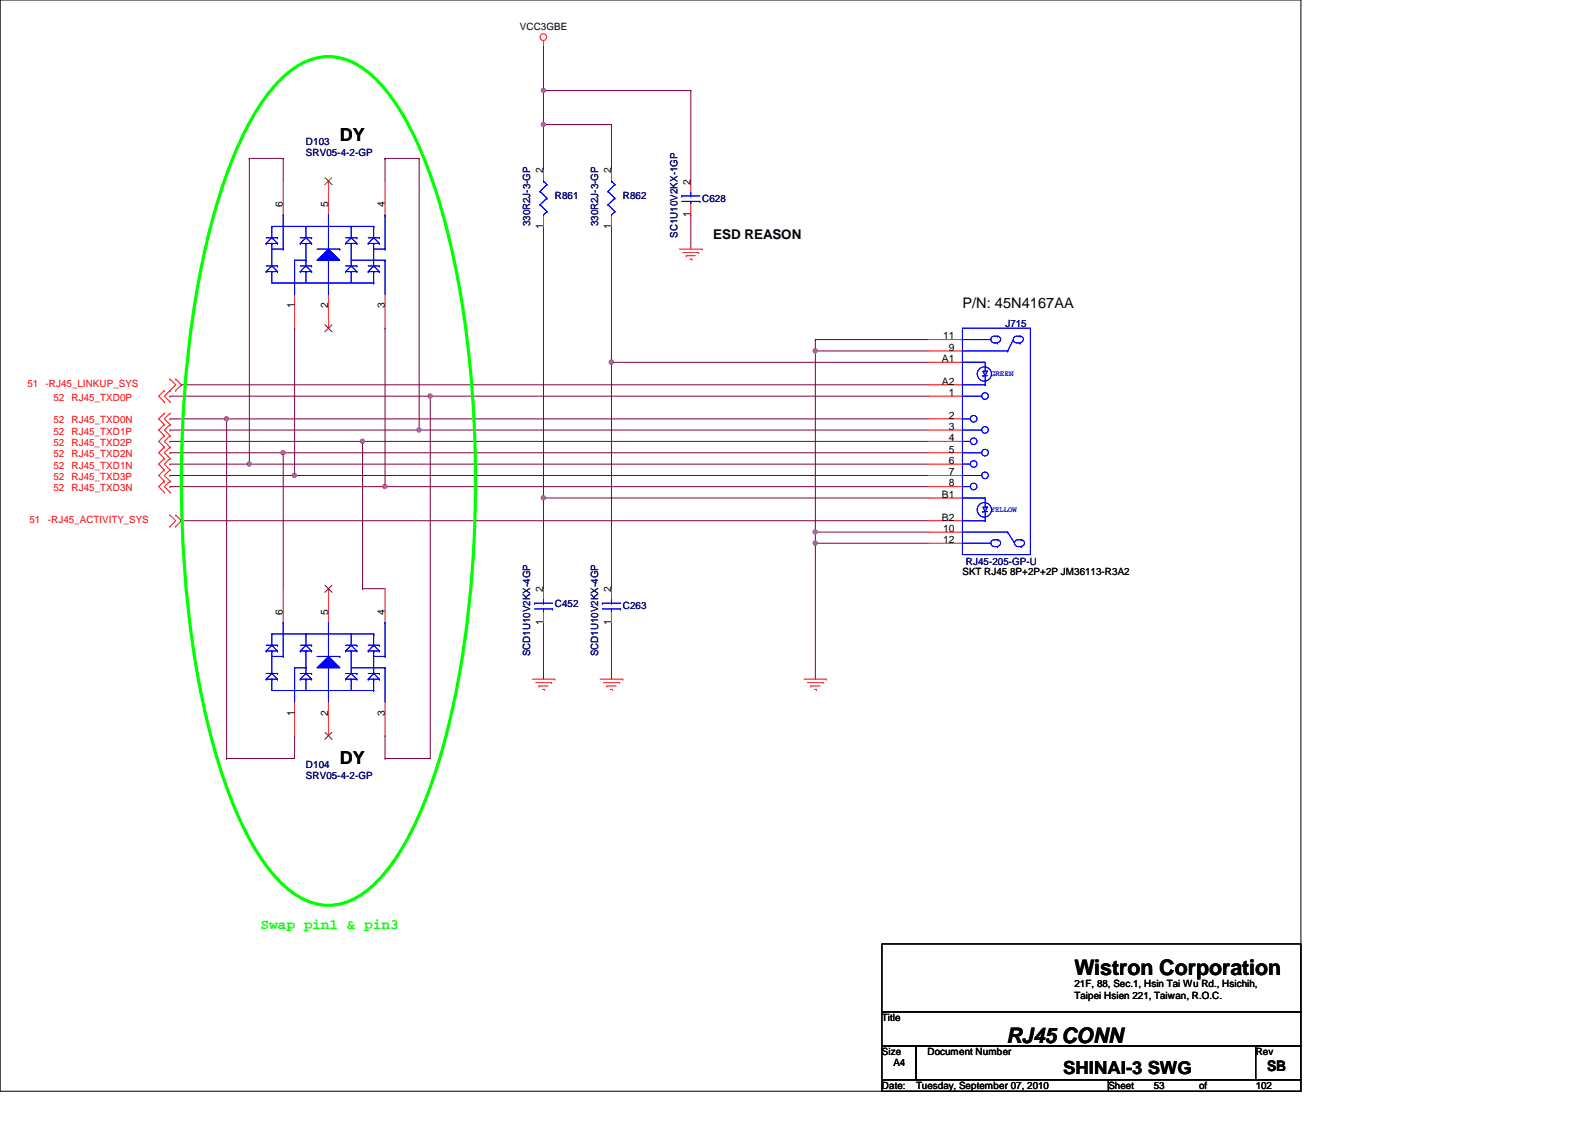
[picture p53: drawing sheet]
<svg xmlns="http://www.w3.org/2000/svg" width="297mm" height="210mm" viewBox="0 0 297 210" stroke-linecap="round" stroke-linejoin="round" font-family="sans-serif">
<defs><g id="words">
<g font-size="4">
<text x="200.1" y="181.6">Wistron Corporation</text>
<text x="187.4" y="194.2">RJ45 CONN</text>
</g>
<g font-size="3.3">
<text x="63.3" y="26.3">DY</text>
<text x="63.3" y="142.3">DY</text>
<text x="198" y="200">SHINAI-3 SWG</text>
</g>
<g font-size="2.7">
<text x="179.2" y="57.3">P/N: 45N4167AA</text>
<text x="236" y="199.4">SB</text>
</g>
<text font-size="2.7" fill="#0f0" x="48.5" y="173.1">Swap pin1 &amp; pin3</text>
<text font-size="2.5" x="132.8" y="44.5">ESD REASON</text>
<g font-size="1.9">
<text x="96.8" y="5.5">VCC3GBE</text>
<text x="101.2" y="32.3" transform="rotate(-90 101.2 32.3)">2</text>
<text x="113.8" y="32.3" transform="rotate(-90 113.8 32.3)">2</text>
<text x="128.6" y="34.4" transform="rotate(-90 128.6 34.4)">2</text>
<text x="52.7" y="38.6" transform="rotate(-90 52.7 38.6)">6</text>
<text x="61.1" y="38.6" transform="rotate(-90 61.1 38.6)">5</text>
<text x="71.7" y="38.6" transform="rotate(-90 71.7 38.6)">4</text>
<text x="128.6" y="40.5" transform="rotate(-90 128.6 40.5)">1</text>
<text x="101.2" y="42.6" transform="rotate(-90 101.2 42.6)">1</text>
<text x="113.8" y="42.6" transform="rotate(-90 113.8 42.6)">1</text>
<text x="54.8" y="57.4" transform="rotate(-90 54.8 57.4)">1</text>
<text x="61.1" y="57.4" transform="rotate(-90 61.1 57.4)">2</text>
<text x="71.7" y="57.4" transform="rotate(-90 71.7 57.4)">3</text>
<text x="175.6" y="63.2">11</text>
<text x="176.7" y="65.3">9</text>
<text x="175.4" y="67.4">A1</text>
<text x="175.4" y="71.6">A2</text>
<text x="176.7" y="78">2</text>
<text x="176.7" y="73.7">1</text>
<text x="176.7" y="82.2">4</text>
<text x="176.7" y="80.1">3</text>
<text x="176.7" y="86.4">6</text>
<text x="176.7" y="84.3">5</text>
<text x="176.7" y="88.5">7</text>
<text x="175.4" y="92.7">B1</text>
<text x="176.7" y="90.6">8</text>
<text x="175.4" y="96.9">B2</text>
<text x="175.6" y="99.1">10</text>
<text x="175.6" y="101.1">12</text>
<text x="179.2" y="107.1">SKT RJ45 8P+2P+2P JM36113-R3A2</text>
<text x="101.2" y="110.2" transform="rotate(-90 101.2 110.2)">2</text>
<text x="113.8" y="110.2" transform="rotate(-90 113.8 110.2)">2</text>
<text x="52.7" y="114.5" transform="rotate(-90 52.7 114.5)">6</text>
<text x="61.1" y="114.5" transform="rotate(-90 61.1 114.5)">5</text>
<text x="71.7" y="114.5" transform="rotate(-90 71.7 114.5)">4</text>
<text x="101.2" y="116.4" transform="rotate(-90 101.2 116.4)">1</text>
<text x="113.8" y="116.4" transform="rotate(-90 113.8 116.4)">1</text>
<text x="54.8" y="133.3" transform="rotate(-90 54.8 133.3)">1</text>
<text x="61.1" y="133.3" transform="rotate(-90 61.1 133.3)">2</text>
<text x="71.7" y="133.3" transform="rotate(-90 71.7 133.3)">3</text>
<text x="200.1" y="183.9">21F, 88, Sec.1, Hsin Tai Wu Rd., Hsichih,</text>
<text x="164.3" y="190.2">Title</text>
<text x="200.1" y="186">Taipei Hsien 221, Taiwan, R.O.C.</text>
<text x="164.3" y="196.5">Size</text>
<text x="172.7" y="196.5">Document Number</text>
<text x="233.8" y="196.5">Rev</text>
<text x="164.3" y="202.8">Date:</text>
<text x="166.4" y="198.6">A4</text>
<text x="170.6" y="202.8">Tuesday, September 07, 2010</text>
<text x="206.4" y="202.8">Sheet</text>
<text x="214.9" y="202.8">53</text>
<text x="223.3" y="202.8">of</text>
<text x="233.8" y="202.8">102</text>
</g>
<g font-size="1.9" fill="#000080">
<text x="57" y="27">D103</text>
<text x="57" y="29.1">SRV05-4-2-GP</text>
<text x="103.3" y="37.1">R861</text>
<text x="116" y="37.1">R862</text>
<text x="130.8" y="37.5">C628</text>
<text x="98.8" y="42.2" transform="rotate(-90 98.8 42.2)">330R2J-3-GP</text>
<text x="111.4" y="42.2" transform="rotate(-90 111.4 42.2)">330R2J-3-GP</text>
<text x="126.2" y="44.3" transform="rotate(-90 126.2 44.3)">SC1U10V2KX-1GP</text>
<text x="187.2" y="60.9">J715</text>
<text x="179.9" y="105.2">RJ45-205-GP-U</text>
<text x="103.3" y="113">C452</text>
<text x="116" y="113.4">C263</text>
<text x="98.8" y="122.3" transform="rotate(-90 98.8 122.3)">SCD1U10V2KX-4GP</text>
<text x="111.4" y="122.3" transform="rotate(-90 111.4 122.3)">SCD1U10V2KX-4GP</text>
<text x="57" y="143">D104</text>
<text x="57" y="145">SRV05-4-2-GP</text>
</g>
<g font-size="1.9" fill="#f00">
<text x="5.1" y="72.1">51</text>
<text x="8.5" y="72.1">-RJ45_LINKUP_SYS</text>
<text x="9.9" y="74.6">52</text>
<text x="13.3" y="74.6">RJ45_TXD0P</text>
<text x="9.9" y="78.9">52</text>
<text x="9.9" y="80.9">52</text>
<text x="9.9" y="83.1">52</text>
<text x="13.3" y="78.9">RJ45_TXD0N</text>
<text x="13.3" y="80.9">RJ45_TXD1P</text>
<text x="13.3" y="83.1">RJ45_TXD2P</text>
<text x="9.9" y="87.3">52</text>
<text x="9.9" y="85.2">52</text>
<text x="9.9" y="89.4">52</text>
<text x="13.3" y="87.3">RJ45_TXD1N</text>
<text x="13.3" y="85.2">RJ45_TXD2N</text>
<text x="13.3" y="89.4">RJ45_TXD3P</text>
<text x="9.9" y="91.5">52</text>
<text x="13.3" y="91.5">RJ45_TXD3N</text>
<text x="5.5" y="97.4">51</text>
<text x="8.9" y="97.4">-RJ45_ACTIVITY_SYS</text>
</g>
<g font-size="1.4" fill="#00f">
<text x="184.5" y="70.1">GREEN</text>
<text x="184.5" y="95.4">YELLOW</text>
</g>
</g></defs>
<path d="M0 0h242.3v203.2h-242.3z" fill="none" stroke="#000" stroke-width=".19"/>
<path d="M101.2 16.8h.1M101.2 16.8v6.4" fill="none" stroke="#800040" stroke-width=".19"/>
<circle cx="101.2" cy="16.8" r=".4" fill="#f0f"/>
<circle cx="101.2" cy="16.8" r=".4" fill="none" stroke="#f0f" stroke-width=".19"/>
<path d="M101.2 23.2h.1M101.2 23.2v8.4M101.2 23.2h12.7M113.9 23.2h.1M113.9 23.2v8.4" fill="none" stroke="#800040" stroke-width=".19"/>
<circle cx="101.2" cy="23.2" r=".4" fill="#f0f"/>
<circle cx="101.2" cy="23.2" r=".4" fill="none" stroke="#f0f" stroke-width=".19"/>
<path d="M33.8 71.7h.1M33.8 71.7h139.1M33.8 97h.1M33.8 97h139.1M46.4 86.4h.1M46.4 86.4h126.5M78.1 80.1h.1M78.1 80.1h94.8" fill="none" stroke="#800040" stroke-width=".19"/>
<circle cx="46.4" cy="86.4" r=".4" fill="#f0f"/>
<circle cx="46.4" cy="86.4" r=".4" fill="none" stroke="#f0f" stroke-width=".19"/>
<path d="M67.5 82.2h.1M67.5 82.2h105.4" fill="none" stroke="#800040" stroke-width=".19"/>
<circle cx="67.5" cy="82.2" r=".4" fill="#f0f"/>
<circle cx="67.5" cy="82.2" r=".4" fill="none" stroke="#f0f" stroke-width=".19"/>
<path d="M52.7 84.3h.1M52.7 84.3h120.2" fill="none" stroke="#800040" stroke-width=".19"/>
<circle cx="52.7" cy="84.3" r=".4" fill="#f0f"/>
<circle cx="52.7" cy="84.3" r=".4" fill="none" stroke="#f0f" stroke-width=".19"/>
<path d="M128.6 16.8h.1M128.6 16.8v16.9M128.6 40h.1M128.6 40v6.4M151.8 101.2h.1M151.8 101.2v25.3" fill="none" stroke="#800040" stroke-width=".19"/>
<circle cx="151.8" cy="101.2" r=".4" fill="#f0f"/>
<circle cx="151.8" cy="101.2" r=".4" fill="none" stroke="#f0f" stroke-width=".19"/>
<path d="M101.2 16.8h.1M101.2 8.4h.1M101.2 16.8h27.4M101.2 8.4v8.4M101.2 92.8h.1M101.2 92.8v16.8" fill="none" stroke="#800040" stroke-width=".19"/>
<circle cx="101.2" cy="92.7" r=".4" fill="#f0f"/>
<circle cx="101.2" cy="92.7" r=".4" fill="none" stroke="#f0f" stroke-width=".19"/>
<path d="M113.9 67.5h.1M113.9 67.5v42.1M101.2 92.8h.1M101.2 92.8h71.7" fill="none" stroke="#800040" stroke-width=".19"/>
<circle cx="113.8" cy="67.5" r=".4" fill="#f0f"/>
<circle cx="113.8" cy="67.5" r=".4" fill="none" stroke="#f0f" stroke-width=".19"/>
<path d="M113.9 67.5h.1M113.9 67.5h59M71.7 90.6h.1M71.7 90.6h101.2M101.2 116h.1M101.2 116v10.5M113.9 116h.1M113.9 116v10.5" fill="none" stroke="#800040" stroke-width=".19"/>
<circle cx="71.7" cy="90.6" r=".4" fill="#f0f"/>
<circle cx="71.7" cy="90.6" r=".4" fill="none" stroke="#f0f" stroke-width=".19"/>
<path d="M54.9 88.6h.1M54.9 88.6h118" fill="none" stroke="#800040" stroke-width=".19"/>
<circle cx="54.8" cy="88.5" r=".4" fill="#f0f"/>
<circle cx="54.8" cy="88.5" r=".4" fill="none" stroke="#f0f" stroke-width=".19"/>
<path d="M71.7 29.5h.1M71.7 29.5v4.2M71.7 29.5h6.4M78.1 29.5h.1M78.1 29.5v50.6" fill="none" stroke="#800040" stroke-width=".19"/>
<circle cx="78" cy="80.1" r=".4" fill="#f0f"/>
<circle cx="78" cy="80.1" r=".4" fill="none" stroke="#f0f" stroke-width=".19"/>
<g fill="none" stroke="#800040" stroke-width=".19">
<path d="M46.4 29.5h.1M46.4 29.5h6.3M46.4 29.5v56.9h-14.7M52.7 29.5h.1M52.7 29.5v4.2M101.2 42.2h.1M101.2 42.2v50.6M113.9 42.2h.1M113.9 42.2v25.3M42.2 78h.1M42.2 78h130.7M80.1 73.8h.1"/>
<path d="M80.1 73.8h92.8M151.8 63.2h.1M151.8 65.4h.1M151.8 63.2h21.1M151.8 65.4h21.1M151.8 63.2v35.9M31.7 84.3h.1M31.7 82.2h.1M31.7 86.4h.1M31.7 80.1h.1M31.7 84.3h21M31.7 82.2h35.8"/>
<path d="M31.7 80.1h46.4M52.7 84.3h.1M52.7 84.3v25.3M67.5 82.2h.1M67.5 82.2v27.4M151.8 99.1h.1M151.8 99.1h21.1M67.5 109.6h.1M67.5 109.6h4.2M54.9 137h.1M54.9 137v4.3h-12.7M71.7 137h.1"/>
<path d="M71.7 137v4.3M42.2 141.3h.1M71.7 141.3h.1M71.7 141.3h8.4"/>
</g>
<circle cx="151.8" cy="65.3" r=".4" fill="#f0f"/>
<circle cx="151.8" cy="65.3" r=".4" fill="none" stroke="#f0f" stroke-width=".19"/>
<path d="M151.8 99.1h.1M151.8 99.1v2.1M151.8 101.2h.1M151.8 101.2h21.1" fill="none" stroke="#800040" stroke-width=".19"/>
<circle cx="151.8" cy="99.1" r=".4" fill="#f0f"/>
<circle cx="151.8" cy="99.1" r=".4" fill="none" stroke="#f0f" stroke-width=".19"/>
<path d="M54.9 61.1h.1M54.9 61.1v27.5h-23.2M71.7 61.1h.1M71.7 61.1v29.5h-40M80.1 73.8h.1M80.1 73.8v67.5M31.7 88.6h.1M31.7 90.6h.1" fill="none" stroke="#800040" stroke-width=".19"/>
<circle cx="80.1" cy="73.8" r=".4" fill="#f0f"/>
<circle cx="80.1" cy="73.8" r=".4" fill="none" stroke="#f0f" stroke-width=".19"/>
<path d="M42.2 78h.1M42.2 78v63.3" fill="none" stroke="#800040" stroke-width=".19"/>
<circle cx="42.2" cy="78" r=".4" fill="#f0f"/>
<circle cx="42.2" cy="78" r=".4" fill="none" stroke="#f0f" stroke-width=".19"/>
<path d="M31.7 73.8h.1M31.7 78h.1M31.7 73.8h48.4M31.7 78h10.5" fill="none" stroke="#800040" stroke-width=".19"/>
<g fill="none" stroke="#f00" stroke-width=".19">
<path d="M101.2 8.4h.1M101.2 7.6v.8M126.5 46.4h4.3M127.2 47h2.9M127.8 47.6h.1M127.8 47.6h1.7M128.4 48.3h.5M128.9 48.3h.1M130.1 47h.1M130.8 46.4h.1M30.6 72.7h.1M30.6 74.8h.1"/>
<path d="M30.6 77h.1M30.6 79.1h.1M30.6 72.7l-1.1 1.1 1.1 1M30.6 77l-1.1 1 1.1 1.1M30.6 79.1l-1.1 1 1.1 1.1M31.7 70.6h.1M31.7 72.7h.1M31.7 74.8h.1M31.7 77h.1M31.7 79.1h.1M31.7 70.6l1 1.1-2.1 2.1 1.1 1M31.7 77l-1.1 1 1.1 1.1"/>
<path d="M31.7 79.1l-1.1 1 1.1 1.1M32.7 72.7h.1M32.7 70.6h.1M32.7 70.6l1.1 1.1-1.1 1M30.6 81.2h.1M30.6 85.4h.1M30.6 87.5h.1M30.6 83.3h.1M30.6 89.6h.1M30.6 91.7h.1M30.6 85.4l-1.1 1 1.1 1.1M30.6 81.2l-1.1 1 1.1 1.1"/>
<path d="M30.6 83.3l-1.1 1 1.1 1.1M30.6 87.5l-1.1 1.1 1.1 1M30.6 89.6l-1.1 1 1.1 1.1M31.7 95.9h.1M31.7 98h.1M31.7 81.2h.1M31.7 85.4h.1M31.7 87.5h.1M31.7 83.3h.1M31.7 89.6h.1M31.7 91.7h.1M31.7 95.9l1 1.1-1 1"/>
<path d="M31.7 85.4l-1.1 1 1.1 1.1M31.7 81.2l-1.1 1 1.1 1.1M31.7 83.3l-1.1 1 1.1 1.1M31.7 87.5l-1.1 1.1 1.1 1M31.7 89.6l-1.1 1 1.1 1.1M32.7 98h.1M32.7 95.9h.1M32.7 95.9l1.1 1.1-1.1 1M52.7 109.6v6.4M61.2 109.6v6.4M71.7 109.6v6.4M54.9 130.7v6.3"/>
<path d="M61.2 130.7v6.3M71.7 130.7v6.3M99.1 126.5h4.2M99.8 127.1h2.9M100.4 127.8h.1M100.4 127.8h1.7M101 128.4h.4M101.4 128.4h.1M102.7 127.1h.1M103.3 126.5h.1M111.8 126.5h4.2M112.4 127.1h3"/>
<path d="M113 127.8h.1M113 127.8h1.7M113.7 128.4h.4M114.1 128.4h.1M115.4 127.1h.1M116 126.5h.1M149.7 126.5h4.2M150.4 127.1h2.9M151 127.8h.1M151 127.8h1.7M151.6 128.4h.5M152.1 128.4h.1"/>
<path d="M153.3 127.1h.1M153.9 126.5h.1"/>
<circle cx="101.2" cy="6.9" r=".62"/>
</g>
<path d="M164.2 175.8h78.1v12.7h-78.1zM164.2 188.5h78.1v6.3h-78.1zM164.2 194.8h6.4v6.3h-6.4zM170.6 194.8h63.2v6.3h-63.2zM233.8 194.8h8.5v6.3h-8.5zM164.2 201.1h42.2v2.1h-42.2zM206.4 201.1h35.9v2.1h-35.9z" fill="none" stroke="#000" stroke-width=".19"/>
<path d="M52.2 14.9a13.3 13.3 0 0 1 9-4.4 12.5 12.5 0 0 1 9 4.4 45.5 45.5 0 0 1 9.1 15.3 142.8 142.8 0 0 1 8.3 38.4 215.2 215.2 0 0 1-2.8 60.9 94.2 94.2 0 0 1-9.8 28.3 26.5 26.5 0 0 1-8.3 9.2 10.6 10.6 0 0 1-12.8-1.2 36.3 36.3 0 0 1-9.5-13.7 123.6 123.6 0 0 1-8.5-31.8 217 217 0 0 1 1.6-70.6 94 94 0 0 1 9.8-28.4l1.6-2.4 1.6-2.2z" fill="none" stroke="#0f0" stroke-width=".59"/>
<path d="M60.5 109l1.3 1.3M61.8 109l-1.3 1.3M60.5 136.4l1.3 1.3M61.8 136.4l-1.3 1.3" fill="none" stroke="#804000" stroke-width=".19"/>
<path d="M50.6 126.5h.1M50.6 126.5v2.1" fill="none" stroke="#00f" stroke-width=".19"/>
<path d="M61.2 122.3l2.1 2.1h-4.2z" fill="#00f"/>
<g fill="none" stroke="#00f" stroke-width=".19">
<path d="M50.6 118.1h.1M50.6 118.1v2.1M50.6 118.1h19M52.7 116h.1M52.7 116v6.3M57 118.1h.1M57 118.1v2.1M61.2 116h.1M61.2 116v6.3M65.4 118.1h.1M65.4 118.1v2.1M69.6 118.1h.1"/>
<path d="M69.6 118.1v2.1M71.7 116h.1M71.7 116v6.3M49.6 126.5h.1M49.6 121.2h.1M49.6 126.5h2.1M49.6 125.4h2.1M49.6 120.2h2.1M49.6 121.2h2.1M50.6 121.2h.1M50.6 125.4h.1M50.6 120.2h.1"/>
<path d="M50.6 126.5h.1M50.6 122.3h2.1M50.6 121.2v4.2M50.6 126.5v2.1h19M50.6 125.4l1.1 1.1M50.6 125.4l-1 1.1M50.6 120.2l-1 1M50.6 120.2l1.1 1M51.7 126.5h.1M51.7 125.4h.1M51.7 120.2h.1M51.7 121.2h.1"/>
<path d="M52.7 122.3h.1M54.9 124.4h.1M54.9 124.4h2.1M54.9 124.4v6.3M55.9 121.2h.1M55.9 126.5h.1M55.9 126.5h2.1M55.9 125.4h2.1M55.9 120.2h2.1M55.9 121.2h2.1M57 120.2h.1M57 125.4h.1"/>
<path d="M57 121.2h.1M57 126.5h.1M57 124.4h.1M57 120.2l1 1M57 120.2l-1.1 1M57 125.4l-1.1 1.1M57 125.4l1 1.1M57 121.2v4.2M57 126.5v2.1M58 121.2h.1M58 120.2h.1M58 125.4h.1"/>
<path d="M58 126.5h.1M59.1 122.3h4.2M61.2 122.3l2.1 2.1h-4.2zM61.2 124.4h.1M61.2 124.4v6.3M63.3 122.3h.1M64.3 121.2h.1M64.3 126.5h.1M64.3 126.5h2.2M64.3 125.4h2.2M64.3 120.2h2.2M64.3 121.2h2.2"/>
<path d="M65.4 120.2h.1M65.4 125.4h.1M65.4 126.5h.1M65.4 121.2h.1M65.4 120.2l1.1 1M65.4 120.2l-1.1 1M65.4 125.4l-1.1 1.1M65.4 125.4l1.1 1.1M65.4 121.2v4.2M65.4 126.5v2.1M65.4 124.4h6.3M66.5 121.2h.1"/>
<path d="M66.5 120.2h.1M66.5 125.4h.1M66.5 126.5h.1M68.6 126.5h.1M68.6 121.2h.1M68.6 126.5h2.1M68.6 125.4h2.1M68.6 120.2h2.1M68.6 121.2h2.1M69.6 126.5h.1M69.6 121.2h.1M69.6 125.4h.1"/>
<path d="M69.6 120.2h.1M69.6 128.6h.1M69.6 122.3h2.1M69.6 121.2v4.2M69.6 126.5v2.1M69.6 125.4l1.1 1.1M69.6 125.4l-1 1.1M69.6 120.2l-1 1M69.6 120.2l1.1 1M70.7 126.5h.1M70.7 125.4h.1M70.7 120.2h.1"/>
<path d="M70.7 121.2h.1M71.7 124.4h.1M71.7 122.3h.1M71.7 124.4v6.3"/>
</g>
<path d="M61.2 122.3l2.1 2.1h-4.2z" fill="#00f"/>
<g fill="none" stroke="#00f" stroke-width=".19">
<path d="M100.6 38.1h.1M100.6 35.6h.1M100.6 38.1l1.3 1.3M100.6 35.6l1.3 1.3M101.2 33.7h.1M101.2 33.7l.7 .7M101.9 39.4h.1M101.9 36.9h.1M101.9 34.4h.1M101.9 39.4l-.7 .6M101.9 36.9l-1.3 1.2M101.9 34.4l-1.3 1.2"/>
<path d="M113.2 38.1h.1M113.2 35.6h.1M113.2 38.1l1.3 1.3M113.2 35.6l1.3 1.3M113.9 33.7h.1M113.9 33.7l.6 .7M114.5 39.4h.1M114.5 36.9h.1M114.5 34.4h.1M114.5 39.4l-.6 .6M114.5 36.9l-1.3 1.2M114.5 34.4l-1.3 1.2"/>
<path d="M127 36.5h.1M127 37.5h3.3M127 36.5h3.3M128.6 37.5h.1M128.6 36.5h.1M128.6 35.9v.6M128.6 37.5v.4M130.3 37.5h.1M50.6 50.6h.1M50.6 50.6v2.1M179.2 61.1h12.7v42.2h-12.7zM179.2 78h.1"/>
<path d="M179.2 73.8h.1M179.2 65.4h.1M179.2 63.2h.1M179.2 67.5h.1M179.2 71.7h.1M179.2 67.5h4.3v1.6M179.2 78h1.5M179.2 73.8h3.6M179.2 65.4h8.5M179.2 63.2h5.3M179.2 71.7h4.3M183 70h.1"/>
<path d="M183 69.1h.9l-.4 .9zM183 70h.9M183.5 69.1h.1M183.5 71.7h.1M183.5 70v1.7M185.1 63.9h.7M185.8 62.6a.61 .61 0 0 1 .5 .6 .61 .61 0 0 1-.6 .6M185.8 62.6h.1M185.8 63.9h.1M185.8 62.6h-.7a.61 .61 0 0 0-.6 .6 .61 .61 0 0 0 .6 .6M187.7 65.4h.1M188.7 63.2l-1 2.2"/>
<path d="M189.4 63.9h.6M190 62.6a.61 .61 0 0 1 .6 .6 .61 .61 0 0 1-.7 .6M190 63.9h.1M190 62.6h-.6a.61 .61 0 0 0-.7 .6 .61 .61 0 0 0 .6 .6M190 62.6h.1M179.2 92.8h.1M179.2 97h.1M179.2 80.1h.1M179.2 84.3h.1M179.2 88.6h.1M179.2 82.2h.1M179.2 86.4h.1"/>
<path d="M179.2 90.6h.1M179.2 99.1h.1M179.2 92.8h4.3v1.6M179.2 97h4.3M179.2 80.1h3.6M179.2 84.3h3.6M179.2 88.6h3.6M179.2 82.2h1.5M179.2 86.4h1.5M179.2 90.6h1.5M179.2 99.1h8.5M183 95.3h.1"/>
<path d="M183 94.4h.9l-.4 .9zM183 95.3h.9M183.5 97h.1M183.5 94.4h.1M183.5 95.3v1.7M187.7 99.1h.1M187.7 99.1l1.2 2.1M50.6 118.1h.1M50.6 118.1v2.1M50.6 118.1h19M52.7 116h.1M52.7 116v6.3"/>
<path d="M57 118.1h.1M57 118.1v2.1M61.2 116h.1M61.2 116v6.3M65.4 118.1h.1M65.4 118.1v2.1M69.6 118.1h.1M69.6 118.1v2.1M71.7 116h.1M71.7 116v6.3M99.6 112.4h.1M99.6 113.4h3.3"/>
<path d="M99.6 112.4h3.3M101.2 113.4h.1M101.2 112.4h.1M101.2 111.7v.7M101.2 113.4v.4M102.9 113.4h.1M112.2 112.4h.1M112.2 113.4h3.4M112.2 112.4h3.4M113.9 113.4h.1M113.9 112.4h.1M113.9 111.7v.7"/>
<path d="M113.9 113.4v.4M115.6 113.4h.1M179.2 101.2h.1M179.2 101.2h5.3M185.1 101.8h.7M185.8 100.5h.1M185.8 101.8h.1M185.8 100.5h-.7a.61 .61 0 0 0-.6 .7 .61 .61 0 0 0 .6 .6M185.8 100.5a.61 .61 0 0 1 .5 .7 .61 .61 0 0 1-.6 .6M189.6 101.8h.6M190.2 100.5h-.6a.61 .61 0 0 0-.7 .6 .61 .61 0 0 0 .6 .7M190.2 101.8h.1"/>
<path d="M190.2 100.5a.61 .61 0 0 1 .6 .7 .61 .61 0 0 1-.6 .6M190.2 100.5h.1M49.6 126.5h.1M49.6 121.2h.1M49.6 126.5h2.1M49.6 125.4h2.1M49.6 120.2h2.1M49.6 121.2h2.1M50.6 121.2h.1M50.6 125.4h.1M50.6 120.2h.1M50.6 122.3h2.1"/>
<path d="M50.6 121.2v4.2M50.6 125.4l1.1 1.1M50.6 125.4l-1 1.1M50.6 120.2l-1 1M50.6 120.2l1.1 1M50.6 128.6h19M51.7 126.5h.1M51.7 125.4h.1M51.7 120.2h.1M51.7 121.2h.1M52.7 122.3h.1M54.9 124.4h.1"/>
<path d="M54.9 124.4h2.1M54.9 124.4v6.3M55.9 121.2h.1M55.9 126.5h.1M55.9 126.5h2.1M55.9 125.4h2.1M55.9 120.2h2.1M55.9 121.2h2.1M57 120.2h.1M57 125.4h.1M57 121.2h.1M57 126.5h.1"/>
<path d="M57 124.4h.1M57 120.2l1 1M57 120.2l-1.1 1M57 125.4l-1.1 1.1M57 125.4l1 1.1M57 121.2v4.2M57 126.5v2.1M58 121.2h.1M58 120.2h.1M58 125.4h.1M58 126.5h.1M59.1 122.3h4.2"/>
<path d="M61.2 122.3l2.1 2.1h-4.2zM61.2 124.4h.1M61.2 124.4v6.3M63.3 122.3h.1M64.3 121.2h.1M64.3 126.5h.1M64.3 126.5h2.2M64.3 125.4h2.2M64.3 120.2h2.2M64.3 121.2h2.2M65.4 120.2h.1M65.4 125.4h.1"/>
<path d="M65.4 126.5h.1M65.4 121.2h.1M65.4 120.2l1.1 1M65.4 120.2l-1.1 1M65.4 125.4l-1.1 1.1M65.4 125.4l1.1 1.1M65.4 121.2v4.2M65.4 126.5v2.1M65.4 124.4h6.3M66.5 121.2h.1M66.5 120.2h.1M66.5 125.4h.1"/>
<path d="M66.5 126.5h.1M68.6 126.5h.1M68.6 121.2h.1M68.6 126.5h2.1M68.6 125.4h2.1M68.6 120.2h2.1M68.6 121.2h2.1M69.6 126.5h.1M69.6 121.2h.1M69.6 125.4h.1M69.6 120.2h.1M69.6 128.6h.1"/>
<path d="M69.6 122.3h2.1M69.6 121.2v4.2M69.6 126.5v2.1M69.6 125.4l1.1 1.1M69.6 125.4l-1 1.1M69.6 120.2l-1 1M69.6 120.2l1.1 1M70.7 126.5h.1M70.7 125.4h.1M70.7 120.2h.1M70.7 121.2h.1M71.7 124.4h.1"/>
<path d="M71.7 122.3h.1M71.7 124.4v6.3"/>
<circle cx="181.3" cy="78" r=".62"/>
<circle cx="183.3" cy="69.7" r="1.33"/>
<circle cx="183.4" cy="73.8" r=".62"/>
<circle cx="181.3" cy="86.4" r=".62"/>
<circle cx="181.3" cy="82.2" r=".62"/>
<circle cx="181.3" cy="90.6" r=".62"/>
<circle cx="183.3" cy="94.9" r="1.35"/>
<circle cx="183.4" cy="88.5" r=".62"/>
<circle cx="183.4" cy="80.1" r=".62"/>
<circle cx="183.4" cy="84.3" r=".62"/>
</g>
<g fill="none" stroke="#f00" stroke-width=".19">
<path d="M52.7 33.7v6.3M61.2 33.7v6.3M71.7 33.7v6.3M101.2 31.6v2.1M113.9 31.6v2.1M128.6 33.7v2.2M128.6 37.9v2.1M54.9 54.8v6.3M61.2 54.8v6.3M71.7 54.8v6.3M101.2 40v2.2M113.9 40v2.2"/>
<path d="M172.9 67.5h6.3M172.9 71.7h6.3M172.9 78h6.3M172.9 73.8h6.3M172.9 65.4h6.3M172.9 63.2h6.3M172.9 82.2h6.3M172.9 86.4h6.3M172.9 90.6h6.3M172.9 80.1h6.3M172.9 84.3h6.3M172.9 88.6h6.3"/>
<path d="M172.9 92.8h6.3M172.9 97h6.3M172.9 99.1h6.3M101.2 109.6v2.1M101.2 113.8v2.2M113.9 109.6v2.1M113.9 113.8v2.2M172.9 101.2h6.3"/>
</g>
<path d="M60.5 33.1l1.3 1.3M61.8 33.1l-1.3 1.3M60.5 60.5l1.3 1.3M61.8 60.5l-1.3 1.3" fill="none" stroke="#804000" stroke-width=".19"/>
<path d="M59.1 48.5l2.1-2.1 2.1 2.1z" fill="#00f"/>
<g fill="none" stroke="#00f" stroke-width=".19">
<path d="M49.6 50.6h.1M49.6 45.3h.1M49.6 50.6h2.1M49.6 49.5h2.1M49.6 44.3h2.1M49.6 45.3h2.1M50.6 45.3h.1M50.6 49.5h.1M50.6 44.3h.1M50.6 42.2h.1M50.6 50.6h.1M50.6 46.4h2.1"/>
<path d="M50.6 42.2v2.1M50.6 45.3v4.2M50.6 50.6v2.1h19M50.6 49.5l1.1 1.1M50.6 49.5l-1 1.1M50.6 44.3l-1 1M50.6 44.3l1.1 1M50.6 42.2h19M51.7 50.6h.1M51.7 49.5h.1M51.7 44.3h.1M51.7 45.3h.1"/>
<path d="M52.7 46.4h.1M52.7 40h.1M52.7 40v6.4M54.9 48.5h.1M54.9 48.5h2.1M54.9 48.5v6.3M55.9 45.3h.1M55.9 50.6h.1M55.9 50.6h2.1M55.9 49.5h2.1M55.9 44.3h2.1M55.9 45.3h2.1"/>
<path d="M57 44.3h.1M57 49.5h.1M57 45.3h.1M57 50.6h.1M57 42.2h.1M57 48.5h.1M57 44.3l1 1M57 44.3l-1.1 1M57 49.5l-1.1 1.1M57 49.5l1 1.1M57 42.2v2.1M57 45.3v4.2"/>
<path d="M57 50.6v2.1M58 45.3h.1M58 44.3h.1M58 49.5h.1M58 50.6h.1M59.1 48.5l2.1-2.1 2.1 2.1zM59.1 46.4h4.2M61.2 40h.1M61.2 48.5h.1M61.2 40v6.4M61.2 48.5v6.3M63.3 46.4h.1"/>
<path d="M64.3 45.3h.1M64.3 50.6h.1M64.3 50.6h2.2M64.3 49.5h2.2M64.3 44.3h2.2M64.3 45.3h2.2M65.4 44.3h.1M65.4 49.5h.1M65.4 50.6h.1M65.4 45.3h.1M65.4 42.2h.1M65.4 44.3l1.1 1"/>
<path d="M65.4 44.3l-1.1 1M65.4 49.5l-1.1 1.1M65.4 49.5l1.1 1.1M65.4 42.2v2.1M65.4 45.3v4.2M65.4 50.6v2.1M65.4 48.5h6.3M66.5 45.3h.1M66.5 44.3h.1M66.5 49.5h.1M66.5 50.6h.1M68.6 50.6h.1"/>
<path d="M68.6 45.3h.1M68.6 50.6h2.1M68.6 49.5h2.1M68.6 44.3h2.1M68.6 45.3h2.1M69.6 50.6h.1M69.6 45.3h.1M69.6 49.5h.1M69.6 44.3h.1M69.6 42.2h.1M69.6 52.7h.1M69.6 46.4h2.1"/>
<path d="M69.6 42.2v2.1M69.6 45.3v4.2M69.6 50.6v2.1M69.6 49.5l1.1 1.1M69.6 49.5l-1 1.1M69.6 44.3l-1 1M69.6 44.3l1.1 1M70.7 50.6h.1M70.7 49.5h.1M70.7 44.3h.1M70.7 45.3h.1M71.7 48.5h.1"/>
<path d="M71.7 46.4h.1M71.7 40h.1M71.7 40v6.4M71.7 48.5v6.3"/>
</g>
<path d="M59.1 48.5l2.1-2.1 2.1 2.1z" fill="#00f"/>
<g fill="none" stroke="#00f" stroke-width=".19">
<path d="M49.6 50.6h.1M49.6 45.3h.1M49.6 50.6h2.1M49.6 49.5h2.1M49.6 44.3h2.1M49.6 45.3h2.1M50.6 45.3h.1M50.6 49.5h.1M50.6 44.3h.1M50.6 42.2h.1M50.6 46.4h2.1M50.6 42.2v2.1"/>
<path d="M50.6 45.3v4.2M50.6 49.5l1.1 1.1M50.6 49.5l-1 1.1M50.6 44.3l-1 1M50.6 44.3l1.1 1M50.6 52.7h19M50.6 42.2h19M51.7 50.6h.1M51.7 49.5h.1M51.7 44.3h.1M51.7 45.3h.1M52.7 46.4h.1"/>
<path d="M52.7 40h.1M52.7 40v6.4M54.9 48.5h.1M54.9 48.5h2.1M54.9 48.5v6.3M55.9 45.3h.1M55.9 50.6h.1M55.9 50.6h2.1M55.9 49.5h2.1M55.9 44.3h2.1M55.9 45.3h2.1M57 44.3h.1"/>
<path d="M57 49.5h.1M57 45.3h.1M57 50.6h.1M57 42.2h.1M57 48.5h.1M57 44.3l1 1M57 44.3l-1.1 1M57 49.5l-1.1 1.1M57 49.5l1 1.1M57 42.2v2.1M57 45.3v4.2M57 50.6v2.1"/>
<path d="M58 45.3h.1M58 44.3h.1M58 49.5h.1M58 50.6h.1M59.1 48.5l2.1-2.1 2.1 2.1zM59.1 46.4h4.2M61.2 40h.1M61.2 48.5h.1M61.2 40v6.4M61.2 48.5v6.3M63.3 46.4h.1M64.3 45.3h.1"/>
<path d="M64.3 50.6h.1M64.3 50.6h2.2M64.3 49.5h2.2M64.3 44.3h2.2M64.3 45.3h2.2M65.4 44.3h.1M65.4 49.5h.1M65.4 50.6h.1M65.4 45.3h.1M65.4 42.2h.1M65.4 44.3l1.1 1M65.4 44.3l-1.1 1"/>
<path d="M65.4 49.5l-1.1 1.1M65.4 49.5l1.1 1.1M65.4 42.2v2.1M65.4 45.3v4.2M65.4 50.6v2.1M65.4 48.5h6.3M66.5 45.3h.1M66.5 44.3h.1M66.5 49.5h.1M66.5 50.6h.1M68.6 50.6h.1M68.6 45.3h.1"/>
<path d="M68.6 50.6h2.1M68.6 49.5h2.1M68.6 44.3h2.1M68.6 45.3h2.1M69.6 50.6h.1M69.6 45.3h.1M69.6 49.5h.1M69.6 44.3h.1M69.6 42.2h.1M69.6 52.7h.1M69.6 46.4h2.1M69.6 42.2v2.1"/>
<path d="M69.6 45.3v4.2M69.6 50.6v2.1M69.6 49.5l1.1 1.1M69.6 49.5l-1 1.1M69.6 44.3l-1 1M69.6 44.3l1.1 1M70.7 50.6h.1M70.7 49.5h.1M70.7 44.3h.1M70.7 45.3h.1M71.7 48.5h.1M71.7 46.4h.1"/>
<path d="M71.7 40h.1M71.7 40v6.4M71.7 48.5v6.3"/>
</g>
<circle cx="101.2" cy="16.8" r=".4" fill="#f0f"/>
<circle cx="101.2" cy="16.8" r=".4" fill="none" stroke="#f0f" stroke-width=".19"/>
<circle cx="101.2" cy="23.2" r=".4" fill="#f0f"/>
<circle cx="101.2" cy="23.2" r=".4" fill="none" stroke="#f0f" stroke-width=".19"/>
<circle cx="46.4" cy="86.4" r=".4" fill="#f0f"/>
<circle cx="46.4" cy="86.4" r=".4" fill="none" stroke="#f0f" stroke-width=".19"/>
<circle cx="67.5" cy="82.2" r=".4" fill="#f0f"/>
<circle cx="67.5" cy="82.2" r=".4" fill="none" stroke="#f0f" stroke-width=".19"/>
<circle cx="52.7" cy="84.3" r=".4" fill="#f0f"/>
<circle cx="52.7" cy="84.3" r=".4" fill="none" stroke="#f0f" stroke-width=".19"/>
<circle cx="151.8" cy="101.2" r=".4" fill="#f0f"/>
<circle cx="151.8" cy="101.2" r=".4" fill="none" stroke="#f0f" stroke-width=".19"/>
<circle cx="101.2" cy="92.7" r=".4" fill="#f0f"/>
<circle cx="101.2" cy="92.7" r=".4" fill="none" stroke="#f0f" stroke-width=".19"/>
<circle cx="113.8" cy="67.5" r=".4" fill="#f0f"/>
<circle cx="113.8" cy="67.5" r=".4" fill="none" stroke="#f0f" stroke-width=".19"/>
<circle cx="71.7" cy="90.6" r=".4" fill="#f0f"/>
<circle cx="71.7" cy="90.6" r=".4" fill="none" stroke="#f0f" stroke-width=".19"/>
<circle cx="54.8" cy="88.5" r=".4" fill="#f0f"/>
<circle cx="54.8" cy="88.5" r=".4" fill="none" stroke="#f0f" stroke-width=".19"/>
<circle cx="78" cy="80.1" r=".4" fill="#f0f"/>
<circle cx="78" cy="80.1" r=".4" fill="none" stroke="#f0f" stroke-width=".19"/>
<circle cx="151.8" cy="65.3" r=".4" fill="#f0f"/>
<circle cx="151.8" cy="65.3" r=".4" fill="none" stroke="#f0f" stroke-width=".19"/>
<circle cx="151.8" cy="99.1" r=".4" fill="#f0f"/>
<circle cx="151.8" cy="99.1" r=".4" fill="none" stroke="#f0f" stroke-width=".19"/>
<circle cx="80.1" cy="73.8" r=".4" fill="#f0f"/>
<circle cx="80.1" cy="73.8" r=".4" fill="none" stroke="#f0f" stroke-width=".19"/>
<circle cx="42.2" cy="78" r=".4" fill="#f0f"/>
<circle cx="42.2" cy="78" r=".4" fill="none" stroke="#f0f" stroke-width=".19"/>
<use href="#words"/>
</svg>
